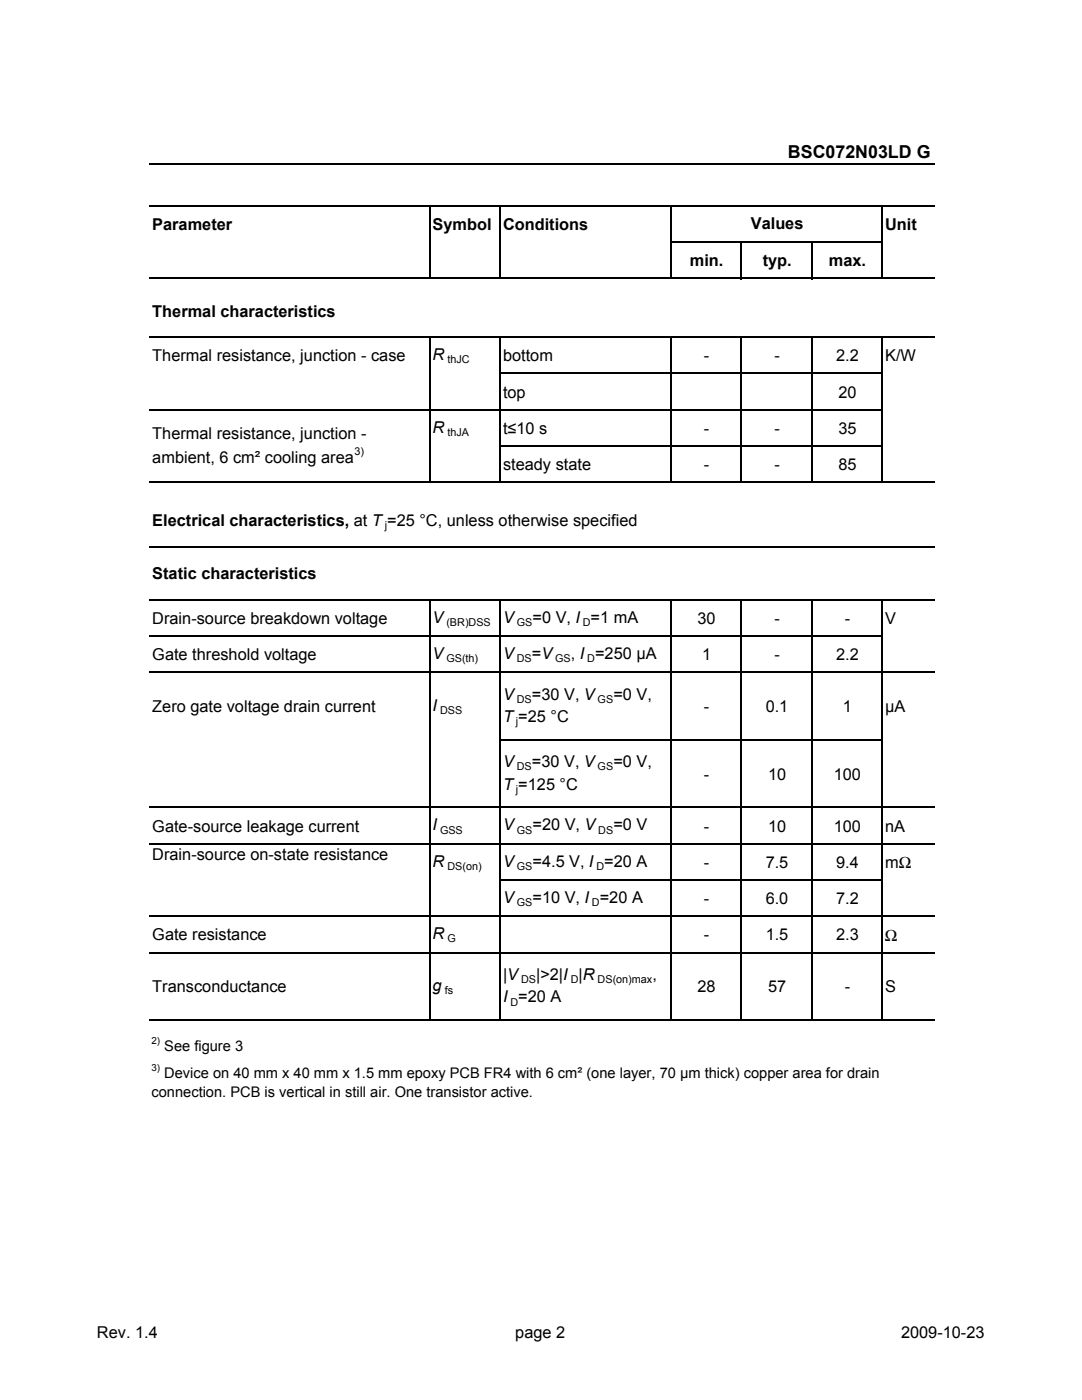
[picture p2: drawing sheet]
<svg xmlns="http://www.w3.org/2000/svg" width="216mm" height="279mm" viewBox="0 0 216 279" stroke-linecap="round" stroke-linejoin="round" font-family="sans-serif">
<defs><g id="words">
<text font-size="3.6" x="157.2" y="31.5">BSC072N03LD G</text>
<g font-size="3.3">
<text x="30.4" y="45.9">Parameter</text>
<text x="86.3" y="45.9">Symbol Conditions</text>
<text x="149.8" y="45.7">Values</text>
<text x="176.6" y="45.9">Unit</text>
<text x="137.7" y="53.1">min.</text>
<text x="152.2" y="53.1">typ.</text>
<text x="165.4" y="53.1">max.</text>
<text x="30.4" y="63.2">Thermal characteristics</text>
<text x="86.3" y="71.9">R</text>
<text x="30.4" y="72.1">Thermal resistance, junction - case</text>
<text x="100.4" y="72.1">bottom</text>
<text x="140.5" y="72.1">-</text>
<text x="154.5" y="72.1">-</text>
<text x="166.8" y="72.1">2.2</text>
<text x="176.6" y="72.1">K/W</text>
<text x="100.4" y="79.3">top</text>
<text x="167.3" y="79.3">20</text>
<text x="30.4" y="87.7">Thermal resistance, junction -</text>
<text x="86.3" y="86.4">R</text>
<text x="100.4" y="86.6">t≤10 s</text>
<text x="140.5" y="86.6">-</text>
<text x="154.5" y="86.6">-</text>
<text x="167.3" y="86.6">35</text>
<text x="30.4" y="92.4">ambient, 6 cm² cooling area</text>
<text x="100.4" y="93.8">steady state</text>
<text x="140.5" y="93.8">-</text>
<text x="154.5" y="93.8">-</text>
<text x="167.3" y="93.8">85</text>
<text x="30.4" y="105">Electrical characteristics, at T =25 °C, unless otherwise specified</text>
<text x="30.4" y="115.6">Static characteristics</text>
<text x="30.4" y="124.5">Drain-source breakdown voltage</text>
<text x="86.3" y="124.2">V</text>
<text x="100.4" y="124.2">V</text>
<text x="106.3" y="124.2">=0 V, I =1 mA</text>
<text x="139.2" y="124.5">30</text>
<text x="154.5" y="124.5">-</text>
<text x="168.6" y="124.5">-</text>
<text x="176.6" y="124.5">V</text>
<text x="30.4" y="131.7">Gate threshold voltage</text>
<text x="86.3" y="131.5">V</text>
<text x="100.4" y="131.5">V</text>
<text x="106.1" y="131.5">=V</text>
<text x="113.9" y="131.5">, I =250 µA</text>
<text x="140.1" y="131.7">1</text>
<text x="154.5" y="131.7">-</text>
<text x="166.8" y="131.7">2.2</text>
<text x="30.4" y="142.1">Zero gate voltage drain current</text>
<text x="86.3" y="141.9">I</text>
<text x="100.4" y="139.6">V</text>
<text x="106.1" y="139.6">=30 V, V</text>
<text x="122.4" y="139.6">=0 V,</text>
<text x="140.5" y="142.1">-</text>
<text x="152.8" y="142.1">0.1</text>
<text x="168.2" y="142.1">1</text>
<text x="176.6" y="142.1">µA</text>
<text x="100.4" y="144.1">T =25 °C</text>
<text x="100.4" y="153.1">V</text>
<text x="106.1" y="153.1">=30 V, V</text>
<text x="122.4" y="153.1">=0 V,</text>
<text x="140.5" y="155.6">-</text>
<text x="153.2" y="155.6">10</text>
<text x="166.4" y="155.6">100</text>
<text x="100.4" y="157.6">T =125 °C</text>
<text x="30.4" y="165.9">Gate-source leakage current</text>
<text x="86.3" y="165.7">I</text>
<text x="100.4" y="165.7">V</text>
<text x="106.3" y="165.7">=20 V, V</text>
<text x="122.4" y="165.7">=0 V</text>
<text x="140.5" y="165.9">-</text>
<text x="153.2" y="165.9">10</text>
<text x="166.4" y="165.9">100</text>
<text x="176.6" y="165.9">nA</text>
<text x="30.4" y="171.6">Drain-source on-state resistance</text>
<text x="86.3" y="173">R</text>
<text x="100.4" y="173">V</text>
<text x="106.3" y="173">=4.5 V, I =20 A</text>
<text x="140.5" y="173.2">-</text>
<text x="152.8" y="173.2">7.5</text>
<text x="166.8" y="173.2">9.4</text>
<text x="176.6" y="173.3">mΩ</text>
<text x="100.4" y="180.2">V</text>
<text x="106.3" y="180.2">=10 V, I =20 A</text>
<text x="140.5" y="180.4">-</text>
<text x="152.8" y="180.4">6.0</text>
<text x="166.8" y="180.4">7.2</text>
<text x="30.4" y="187.7">Gate resistance</text>
<text x="86.3" y="187.5">R</text>
<text x="140.5" y="187.7">-</text>
<text x="152.8" y="187.7">1.5</text>
<text x="166.8" y="187.7">2.3</text>
<text x="176.6" y="187.7">Ω</text>
<text x="86.3" y="197.8">g</text>
<text x="100.4" y="195.6">|V</text>
<text x="107" y="195.6">|&gt;2|I |R</text>
<text x="130.2" y="195.6">,</text>
<text x="30.4" y="198">Transconductance</text>
<text x="100.4" y="200.1">I =20 A</text>
<text x="139.2" y="198">28</text>
<text x="153.2" y="198">57</text>
<text x="168.6" y="198">-</text>
<text x="176.6" y="198">S</text>
<text x="19.3" y="267.1">Rev. 1.4</text>
<text x="102.8" y="267.1">page 2</text>
<text x="179.8" y="267.1">2009-10-23</text>
</g>
<g font-size="2.9">
<text x="32.8" y="209.7">See figure 3</text>
<text x="32.8" y="215.2">Device on 40 mm x 40 mm x 1.5 mm epoxy PCB FR4 with 6 cm² (one layer, 70 µm thick) copper area for drain</text>
<text x="30.2" y="218.9">connection. PCB is vertical in still air. One transistor active.</text>
</g>
<g font-size="2.2">
<text x="89.3" y="72.5">thJC</text>
<text x="89.3" y="87">thJA</text>
<text x="70.7" y="90.8">3)</text>
<text x="76.8" y="105.6">j</text>
<text x="89.1" y="124.9">(BR)DSS</text>
<text x="103.1" y="124.9">GS</text>
<text x="116.3" y="124.9">D</text>
<text x="89.1" y="132.1">GS(th)</text>
<text x="103.1" y="132.1">DS</text>
<text x="110.8" y="132.1">GS</text>
<text x="117.2" y="132.1">D</text>
<text x="87.8" y="142.5">DSS</text>
<text x="103.1" y="140.3">DS</text>
<text x="119.3" y="140.3">GS</text>
<text x="103" y="144.7">j</text>
<text x="103.1" y="153.8">DS</text>
<text x="119.3" y="153.8">GS</text>
<text x="103" y="158.2">j</text>
<text x="87.8" y="166.4">GSS</text>
<text x="103.1" y="166.4">GS</text>
<text x="119.4" y="166.4">DS</text>
<text x="89.3" y="173.6">DS(on)</text>
<text x="103.1" y="173.6">GS</text>
<text x="119" y="173.6">D</text>
<text x="103.1" y="180.8">GS</text>
<text x="118.1" y="180.8">D</text>
<text x="89.3" y="188.1">G</text>
<text x="104" y="196.2">DS</text>
<text x="113.9" y="196.2">D</text>
<text x="119.3" y="196.2">DS(on)max</text>
<text x="88.7" y="198.5">fs</text>
<text x="101.9" y="200.7">D</text>
</g>
<g font-size="1.9">
<text x="30.2" y="208.3">2)</text>
<text x="30.2" y="213.8">3)</text>
</g>
</g></defs>
<g fill="none" stroke="#000" stroke-width=".3">
<path d="M29.8 32.7h156.6M29.8 41.1h156.6M29.8 55.6h156.6M85.7 41.2v14.5M99.8 41.2v14.5M133.8 41.2v14.5M134 48.3h42.1M147.9 48.5v7.2M161.9 48.5v7.2M176 41.2v14.5M29.8 67.3h156.6M85.7 67.4v29"/>
<path d="M99.8 67.4v29M99.9 74.5h76.2M133.8 67.4v29M147.9 67.4v29M161.9 67.4v29M176 67.4v29M29.8 81.8h146.3M29.8 96.2h156.6M99.9 89h76.2M29.8 109.2h156.6M29.8 119.7h156.6M85.7 119.8v84"/>
<path d="M99.8 119.8v84M133.8 119.8v84M147.9 119.8v84M161.9 119.8v84M176 119.8v84M29.8 126.9h146.3M29.8 134.1h156.6M99.9 147.6h76.2M29.8 161.1h156.6M29.8 168.4h156.6M99.9 175.6h76.2M29.8 182.9h156.6"/>
<path d="M29.8 190.1h156.6M29.8 203.6h156.6"/>
</g>
<use href="#words"/>
</svg>
